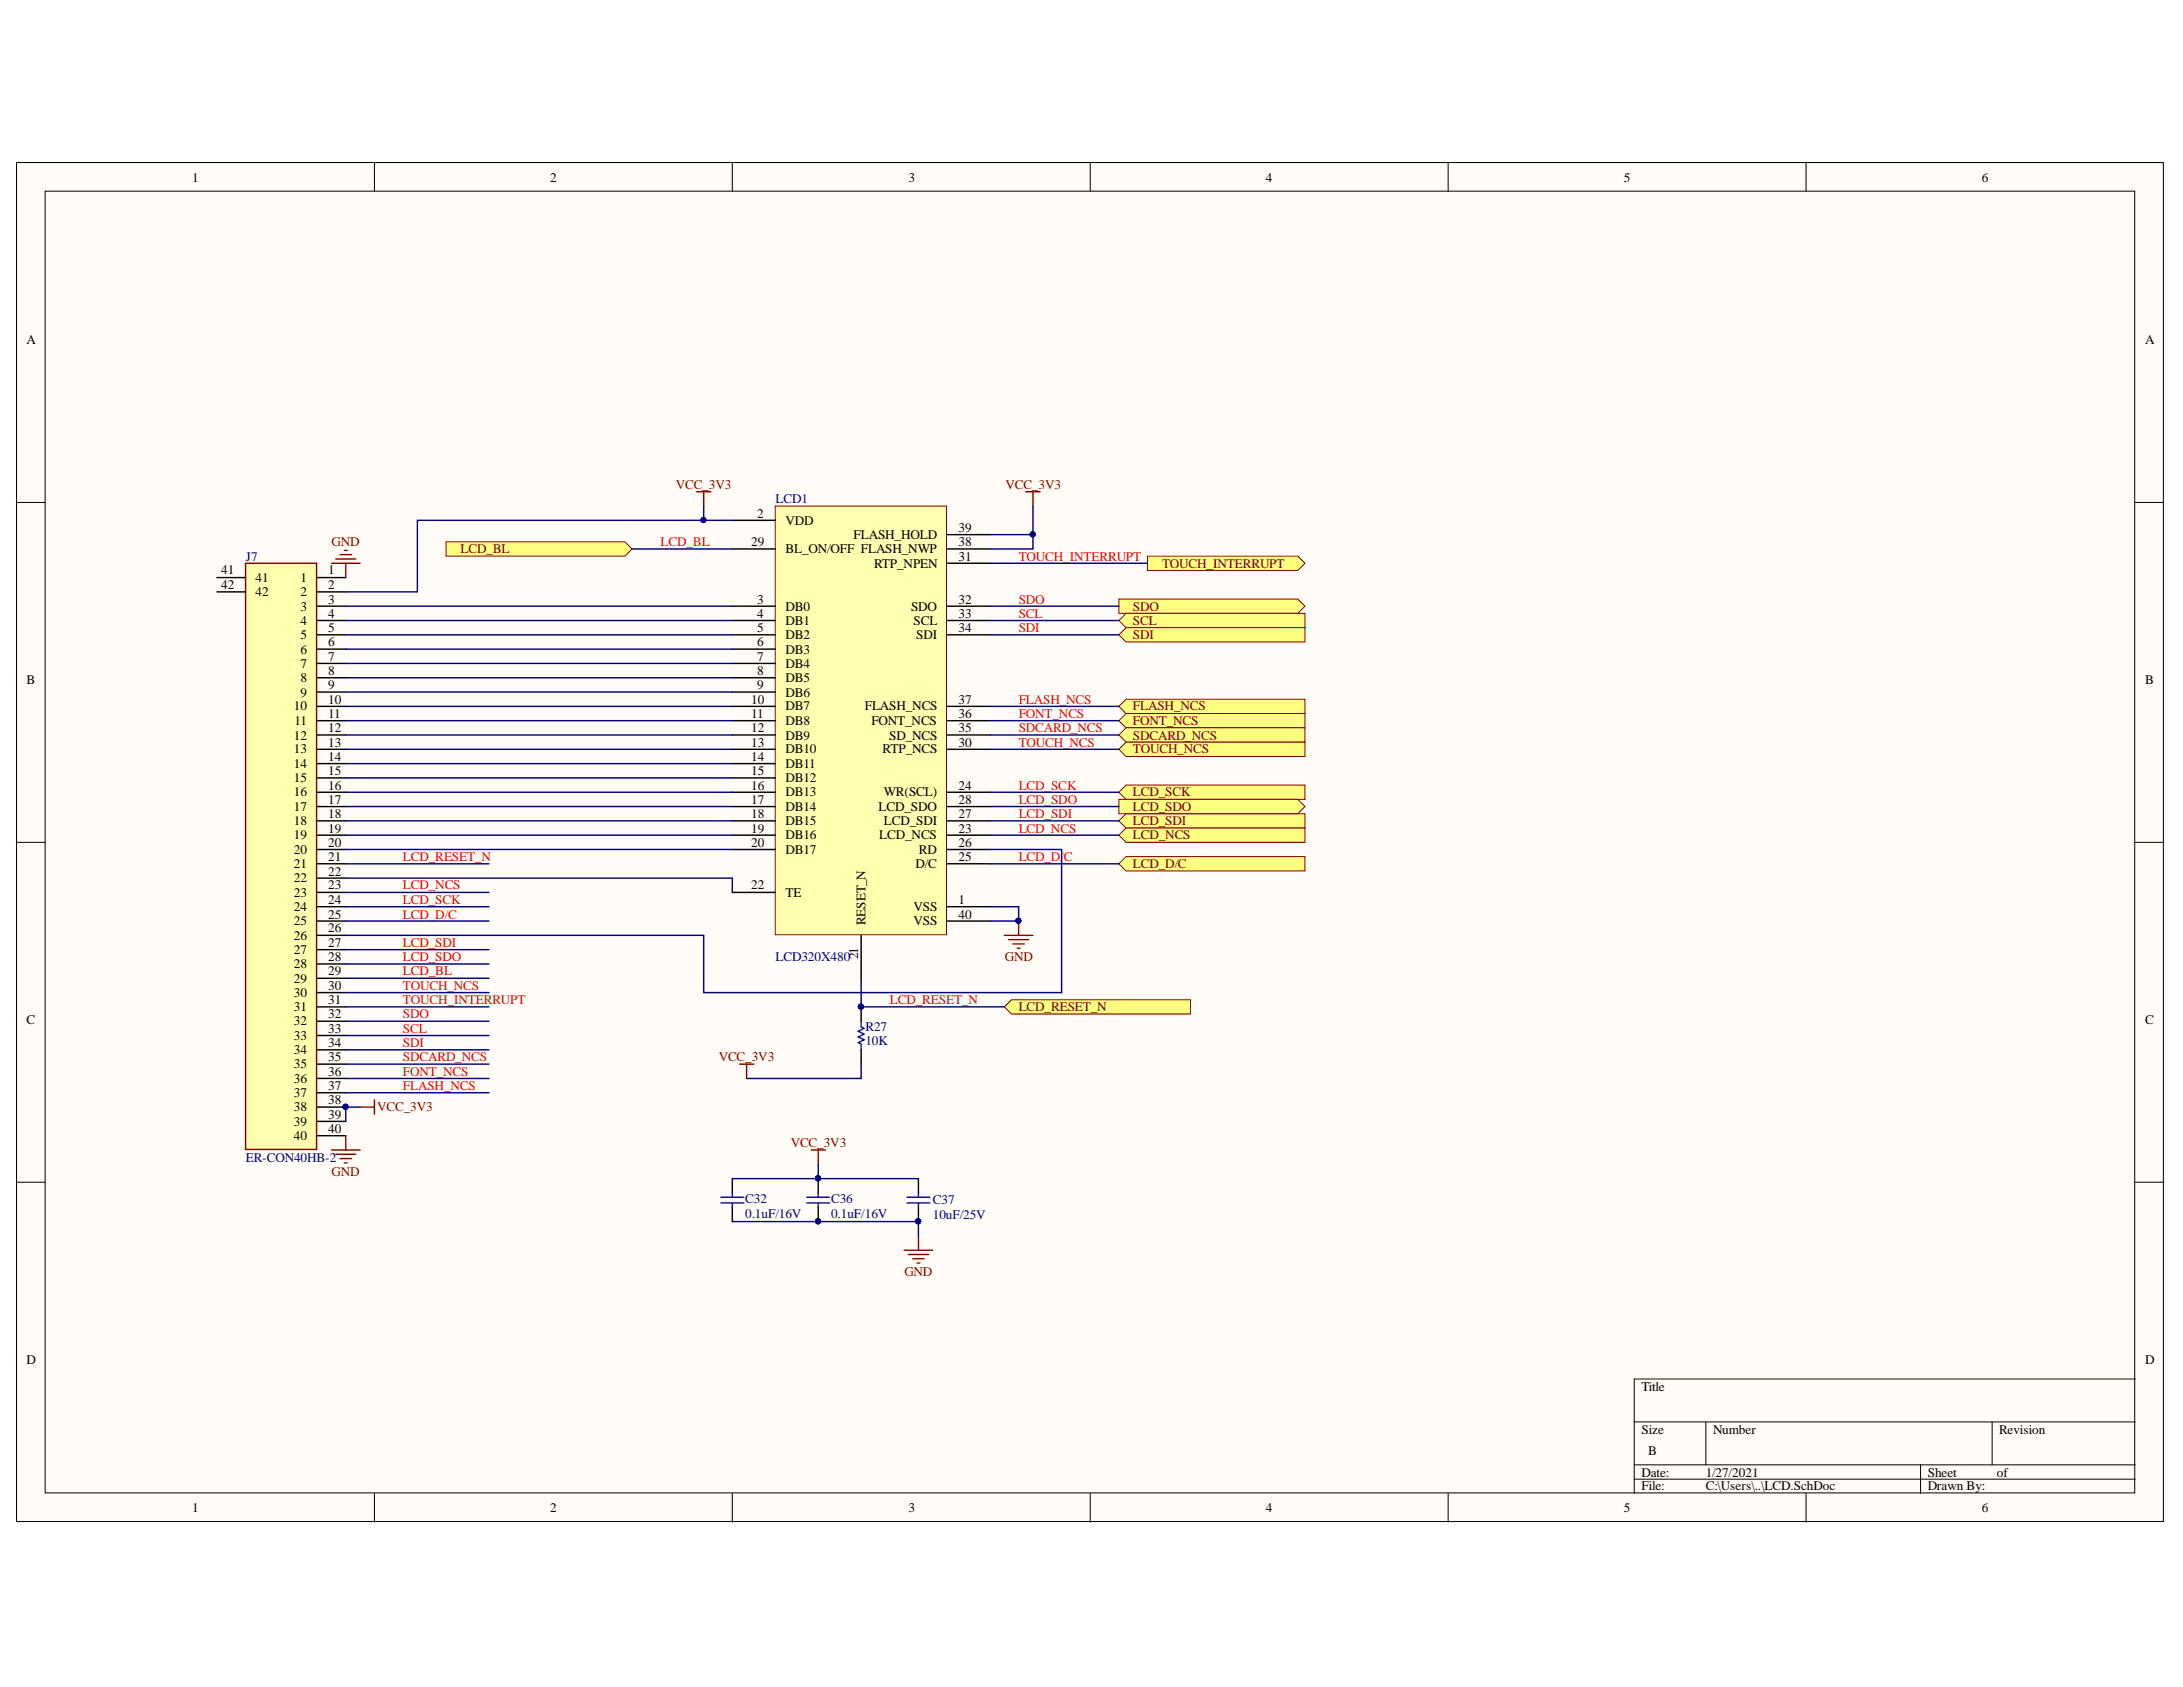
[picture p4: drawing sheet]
<svg xmlns="http://www.w3.org/2000/svg" width="279mm" height="216mm" viewBox="0 0 279 216" stroke-linecap="round" stroke-linejoin="round" font-family="sans-serif">
<defs><g id="words">
<g font-size="1.7">
<text x="24.6" y="23.2">1</text>
<text x="70.4" y="23.2">2</text>
<text x="116.3" y="23.2">3</text>
<text x="162" y="23.2">4</text>
<text x="207.8" y="23.2">5</text>
<text x="253.7" y="23.2">6</text>
<text x="3.4" y="44">A</text>
<text x="274.5" y="44">A</text>
<text x="96.1" y="69.9">29</text>
<text x="96.9" y="66.2">2</text>
<text x="100.5" y="67.2">VDD</text>
<text x="100.5" y="70.8">BL_ON/OFF FLASH_NWP</text>
<text x="109.2" y="69">FLASH_HOLD</text>
<text x="122.7" y="71.7">31</text>
<text x="122.7" y="69.9">38</text>
<text x="122.7" y="68">39</text>
<text x="28.3" y="73.5">41</text>
<text x="28.3" y="75.4">42</text>
<text x="32.7" y="74.4">41</text>
<text x="32.7" y="76.3">42</text>
<text x="38.5" y="74.4">1</text>
<text x="38.5" y="76.3">2</text>
<text x="42" y="73.5">1</text>
<text x="42" y="75.4">2</text>
<text x="42" y="77.2">3</text>
<text x="96.9" y="77.2">3</text>
<text x="111.9" y="72.7">RTP_NPEN</text>
<text x="122.7" y="77.2">32</text>
<text x="38.5" y="78.2">3</text>
<text x="38.5" y="79.9">4</text>
<text x="38.5" y="81.8">5</text>
<text x="38.5" y="83.7">6</text>
<text x="42" y="79.1">4</text>
<text x="42" y="80.9">5</text>
<text x="42" y="82.7">6</text>
<text x="96.9" y="79.1">4</text>
<text x="96.9" y="80.9">5</text>
<text x="96.9" y="82.7">6</text>
<text x="100.5" y="78.2">DB0</text>
<text x="100.5" y="79.9">DB1</text>
<text x="100.5" y="81.8">DB2</text>
<text x="100.5" y="83.7">DB3</text>
<text x="116.6" y="78.2">SDO</text>
<text x="116.9" y="79.9">SCL</text>
<text x="117.3" y="81.8">SDI</text>
<text x="122.7" y="79.1">33</text>
<text x="122.7" y="80.9">34</text>
<text x="3.4" y="87.5">B</text>
<text x="38.5" y="85.4">7</text>
<text x="38.5" y="87.3">8</text>
<text x="38.5" y="89.2">9</text>
<text x="42" y="84.6">7</text>
<text x="42" y="86.4">8</text>
<text x="42" y="88.2">9</text>
<text x="96.9" y="84.6">7</text>
<text x="96.9" y="86.4">8</text>
<text x="96.9" y="88.2">9</text>
<text x="100.5" y="85.4">DB4</text>
<text x="100.5" y="87.3">DB5</text>
<text x="100.5" y="89.2">DB6</text>
<text x="274.5" y="87.5">B</text>
<text x="37.6" y="90.9">10</text>
<text x="37.6" y="94.6">12</text>
<text x="37.7" y="92.8">11</text>
<text x="42" y="90.1">10</text>
<text x="42" y="91.9">11</text>
<text x="42" y="93.7">12</text>
<text x="42" y="95.6">13</text>
<text x="96.1" y="90.1">10</text>
<text x="96.1" y="91.9">11</text>
<text x="96.1" y="93.7">12</text>
<text x="96.1" y="95.6">13</text>
<text x="100.5" y="90.9">DB7</text>
<text x="100.5" y="92.8">DB8</text>
<text x="100.5" y="94.6">DB9</text>
<text x="110.7" y="90.9">FLASH_NCS</text>
<text x="111.5" y="92.8">FONT_NCS</text>
<text x="113.8" y="94.6">SD_NCS</text>
<text x="122.7" y="95.6">30</text>
<text x="122.7" y="93.7">35</text>
<text x="122.7" y="91.9">36</text>
<text x="122.7" y="90.1">37</text>
<text x="37.6" y="96.4">13</text>
<text x="37.6" y="98.3">14</text>
<text x="37.6" y="100.1">15</text>
<text x="37.6" y="101.9">16</text>
<text x="42" y="97.4">14</text>
<text x="42" y="99.2">15</text>
<text x="42" y="101.1">16</text>
<text x="96.1" y="97.4">14</text>
<text x="96.1" y="99.2">15</text>
<text x="96.1" y="101.1">16</text>
<text x="100.5" y="96.4">DB10</text>
<text x="100.5" y="98.3">DB11</text>
<text x="100.5" y="100.1">DB12</text>
<text x="100.5" y="101.9">DB13</text>
<text x="113" y="96.4">RTP_NCS</text>
<text x="113.1" y="101.9">WR(SCL)</text>
<text x="122.7" y="101.1">24</text>
<text x="37.6" y="103.8">17</text>
<text x="37.6" y="105.6">18</text>
<text x="37.6" y="107.4">19</text>
<text x="42" y="102.8">17</text>
<text x="42" y="104.7">18</text>
<text x="42" y="106.6">19</text>
<text x="96.1" y="102.8">17</text>
<text x="96.1" y="104.7">18</text>
<text x="96.1" y="106.6">19</text>
<text x="100.5" y="103.8">DB14</text>
<text x="100.5" y="105.6">DB15</text>
<text x="100.5" y="107.4">DB16</text>
<text x="112.5" y="103.8">LCD_SDO</text>
<text x="112.5" y="107.4">LCD_NCS</text>
<text x="113.1" y="105.6">LCD_SDI</text>
<text x="122.7" y="106.6">23</text>
<text x="122.7" y="104.7">27</text>
<text x="122.7" y="102.8">28</text>
<text x="37.6" y="109.3">20</text>
<text x="37.6" y="111.1">21</text>
<text x="37.6" y="112.9">22</text>
<text x="42" y="108.3">20</text>
<text x="42" y="110.2">21</text>
<text x="42" y="112.1">22</text>
<text x="42" y="113.8">23</text>
<text x="96.1" y="113.8">22</text>
<text x="96.1" y="108.3">20</text>
<text x="100.5" y="109.3">DB17</text>
<text x="117.2" y="111.1">D/C</text>
<text x="117.6" y="109.3">RD</text>
<text x="122.7" y="110.2">25</text>
<text x="122.7" y="108.3">26</text>
<text x="37.6" y="114.8">23</text>
<text x="37.6" y="116.6">24</text>
<text x="37.6" y="118.4">25</text>
<text x="42" y="115.7">24</text>
<text x="42" y="117.5">25</text>
<text x="42" y="119.3">26</text>
<text x="100.5" y="114.8">TE</text>
<text x="110.8" y="118.4" transform="rotate(-90 110.8 118.4)">RESET_N</text>
<text x="116.9" y="116.6">VSS</text>
<text x="116.9" y="118.4">VSS</text>
<text x="122.7" y="115.7">1</text>
<text x="122.7" y="117.5">40</text>
<text x="37.6" y="120.3">26</text>
<text x="37.6" y="122.1">27</text>
<text x="37.6" y="123.9">28</text>
<text x="37.6" y="125.7">29</text>
<text x="42" y="121.2">27</text>
<text x="42" y="123">28</text>
<text x="42" y="124.8">29</text>
<text x="109.8" y="122.8" transform="rotate(-90 109.8 122.8)">21</text>
<text x="3.4" y="131">C</text>
<text x="37.6" y="127.6">30</text>
<text x="37.6" y="129.4">31</text>
<text x="37.6" y="131.2">32</text>
<text x="42" y="126.7">30</text>
<text x="42" y="128.5">31</text>
<text x="42" y="130.3">32</text>
<text x="274.5" y="131">C</text>
<text x="37.6" y="133.1">33</text>
<text x="37.6" y="134.9">34</text>
<text x="37.6" y="136.7">35</text>
<text x="42" y="132.2">33</text>
<text x="42" y="134">34</text>
<text x="42" y="135.8">35</text>
<text x="42" y="137.7">36</text>
<text x="37.6" y="138.6">36</text>
<text x="37.6" y="140.4">37</text>
<text x="37.6" y="142.2">38</text>
<text x="42" y="139.5">37</text>
<text x="42" y="141.3">38</text>
<text x="42" y="143.2">39</text>
<text x="37.6" y="144.1">39</text>
<text x="37.6" y="145.9">40</text>
<text x="42" y="145">40</text>
<text x="3.4" y="174.5">D</text>
<text x="210.1" y="178">Title</text>
<text x="274.5" y="174.5">D</text>
<text x="210.1" y="183.5">Size</text>
<text x="219.2" y="183.5">Number</text>
<text x="255.9" y="183.5">Revision</text>
<text x="210.1" y="189">Date:</text>
<text x="210.1" y="190.7">File:</text>
<text x="211" y="186.2">B</text>
<text x="218.3" y="189">1/27/2021</text>
<text x="218.3" y="190.7">C:\Users\..\LCD.SchDoc</text>
<text x="246.7" y="189">Sheet</text>
<text x="246.7" y="190.7">Drawn By:</text>
<text x="255.6" y="189">of</text>
<text x="24.6" y="193.5">1</text>
<text x="70.4" y="193.5">2</text>
<text x="116.3" y="193.5">3</text>
<text x="162" y="193.5">4</text>
<text x="207.8" y="193.5">5</text>
<text x="253.7" y="193.5">6</text>
</g>
<g font-size="1.7" fill="#800000">
<text x="86.5" y="62.5">VCC_3V3</text>
<text x="128.7" y="62.5">VCC_3V3</text>
<text x="42.4" y="69.9">GND</text>
<text x="58.9" y="70.8">LCD_BL</text>
<text x="148.7" y="72.7">TOUCH_INTERRUPT</text>
<text x="145" y="78.2">SDO</text>
<text x="145" y="79.9">SCL</text>
<text x="145" y="81.8">SDI</text>
<text x="145" y="90.9">FLASH_NCS</text>
<text x="145" y="92.8">FONT_NCS</text>
<text x="145" y="94.6">SDCARD_NCS</text>
<text x="145" y="96.4">TOUCH_NCS</text>
<text x="145" y="101.9">LCD_SCK</text>
<text x="145" y="105.6">LCD_SDI</text>
<text x="145" y="103.8">LCD_SDO</text>
<text x="145" y="107.4">LCD_NCS</text>
<text x="145" y="111.1">LCD_D/C</text>
<text x="128.6" y="123">GND</text>
<text x="130.4" y="129.4">LCD_RESET_N</text>
<text x="92" y="135.8">VCC_3V3</text>
<text x="48.3" y="142.2">VCC_3V3</text>
<text x="101.2" y="146.8">VCC_3V3</text>
<text x="42.4" y="150.5">GND</text>
<text x="115.8" y="163.3">GND</text>
</g>
<g font-size="1.7" fill="#000080">
<text x="99.3" y="64.4">LCD1</text>
<text x="31.5" y="71.7">J7</text>
<text x="99.3" y="123">LCD320X480</text>
<text x="110.8" y="132">R27</text>
<text x="110.8" y="133.8">10K</text>
<text x="31.5" y="148.7">ER-CON40HB-2</text>
<text x="95.4" y="154">C32</text>
<text x="95.4" y="155.8">0.1uF/16V</text>
<text x="106.4" y="154">C36</text>
<text x="106.4" y="155.8">0.1uF/16V</text>
<text x="119.4" y="154.1">C37</text>
<text x="119.4" y="156">10uF/25V</text>
</g>
<g font-size="1.7" fill="#f00">
<text x="84.6" y="69.9">LCD_BL</text>
<text x="130.4" y="71.7">TOUCH_INTERRUPT</text>
<text x="130.4" y="77.2">SDO</text>
<text x="130.4" y="80.9">SDI</text>
<text x="130.4" y="79.1">SCL</text>
<text x="130.4" y="90.1">FLASH_NCS</text>
<text x="130.4" y="91.9">FONT_NCS</text>
<text x="130.4" y="93.7">SDCARD_NCS</text>
<text x="130.4" y="95.6">TOUCH_NCS</text>
<text x="130.4" y="101.1">LCD_SCK</text>
<text x="130.4" y="102.8">LCD_SDO</text>
<text x="130.4" y="104.7">LCD_SDI</text>
<text x="130.4" y="106.6">LCD_NCS</text>
<text x="51.6" y="110.2">LCD_RESET_N</text>
<text x="51.6" y="113.8">LCD_NCS</text>
<text x="130.4" y="110.2">LCD_D/</text>
<text x="136.1" y="110.2">C</text>
<text x="51.6" y="115.7">LCD_SCK</text>
<text x="51.6" y="117.5">LCD_D/C</text>
<text x="51.6" y="121.2">LCD_SDI</text>
<text x="51.6" y="123">LCD_SDO</text>
<text x="51.6" y="124.8">LCD_BL</text>
<text x="51.6" y="126.7">TOUCH_NCS</text>
<text x="51.6" y="128.5">TOUCH_INTERRUPT</text>
<text x="51.6" y="130.3">SDO</text>
<text x="113.9" y="128.5">LCD_RESET_N</text>
<text x="51.6" y="134">SDI</text>
<text x="51.6" y="132.2">SCL</text>
<text x="51.6" y="135.8">SDCARD_NCS</text>
<text x="51.6" y="137.7">FONT_NCS</text>
<text x="51.6" y="139.5">FLASH_NCS</text>
</g>
</g></defs>
<g fill="#fffcf8" stroke="#000" stroke-width=".13">
<path d="M2.1 20.8h274.8v173.9h-274.8z"/>
<path d="M5.8 24.5h267.4v166.6h-267.4z"/>
</g>
<g fill="none" stroke="#000" stroke-width=".13">
<path d="M47.9 20.8v3.7M93.7 20.8v3.7M139.5 20.8v3.7M185.3 20.8v3.7M231.2 20.8v3.7M2.1 64.3h3.7M273.3 64.3h3.7M2.1 107.8h3.7M273.3 107.8h3.7M2.1 151.3h3.7M273.3 151.3h3.7M273.3 176.5h-64.1v14.6"/>
<path d="M47.9 191.1v3.7M93.7 191.1v3.7M139.5 191.1v3.7M185.3 191.1v3.7M209.2 182h64.1M209.2 187.5h64.1M209.2 189.3h64.1M218.3 182v5.5M231.2 191.1v3.7M245.8 187.5v3.6M255 182v5.5"/>
</g>
<path d="M99.2 64.8h21.9v54.8h-21.9z" fill="#ffffb0" stroke="#800000" stroke-width=".13"/>
<g fill="none" stroke="#000" stroke-width=".18">
<path d="M93.7 66.6h5.5M93.7 70.3h5.5M93.7 77.6h5.5M93.7 79.4h5.5M121.2 70.3h5.5M121.2 72.1h5.5M121.2 77.6h5.5M121.2 79.4h5.5M121.2 68.4h5.5M93.7 95.9h5.5M93.7 81.2h5.5M93.7 94.1h5.5"/>
<path d="M93.7 92.2h5.5M93.7 90.4h5.5M93.7 83.1h5.5M93.7 84.9h5.5M93.7 86.7h5.5M93.7 88.6h5.5M93.7 97.7h5.5M93.7 99.6h5.5M121.2 95.9h5.5M121.2 81.2h5.5M121.2 94.1h5.5M121.2 92.2h5.5"/>
<path d="M121.2 90.4h5.5M93.7 114.2h5.5M93.7 106.9h5.5M93.7 101.4h5.5M93.7 108.7h5.5M93.7 105.1h5.5M93.7 103.2h5.5M110.2 119.7v5.5M121.2 116h5.5M121.2 106.9h5.5M121.2 101.4h5.5M121.2 110.5h5.5"/>
<path d="M121.2 108.7h5.5M121.2 105.1h5.5M121.2 103.2h5.5M121.2 117.9h5.5"/>
</g>
<g fill="none" stroke="#800000" stroke-width=".18">
<path d="M89.1 62.9h1.9M90.1 62.9v1.9M131.3 62.9h1.8M132.2 62.9v1.9M128.5 119.7h3.7M130.4 117.9v1.8M94.6 136.2h1.9M95.6 136.2v1.8M129.1 120.3h2.6M129.6 120.8h1.5M130.2 121.4h.4M103.8 147.2h1.8"/>
<path d="M104.7 147.2v1.8M115.7 160h3.7M117.5 158.2v1.8M116.3 160.5h2.5M116.8 161.1h1.5M117.4 161.6h.3"/>
</g>
<circle cx="130.3" cy="117.8" r=".33" fill="#000080" stroke="#000080" stroke-width=".13"/>
<g fill="#ffff80" stroke="#800000" stroke-width=".13">
<path d="M146.9 71.2h19.2l.9 .9-.9 .9h-19.2z" fill-rule="evenodd"/>
<path d="M143.2 76.7h22.9l.9 .9-.9 .9h-22.9z" fill-rule="evenodd"/>
<path d="M143.2 79.4l.9-.9h22.9v1.8h-22.9z" fill-rule="evenodd"/>
<path d="M143.2 81.2l.9-.9h22.9v1.9h-22.9z" fill-rule="evenodd"/>
<path d="M143.2 90.4l.9-.9h22.9v1.8h-22.9z" fill-rule="evenodd"/>
<path d="M143.2 92.2l.9-.9h22.9v1.8h-22.9z" fill-rule="evenodd"/>
<path d="M143.2 94.1l.9-1h22.9v1.9h-22.9z" fill-rule="evenodd"/>
<path d="M143.2 95.9l.9-.9h22.9v1.8h-22.9z" fill-rule="evenodd"/>
<path d="M143.2 101.4l.9-.9h22.9v1.8h-22.9z" fill-rule="evenodd"/>
<path d="M143.2 105.1l.9-1h22.9v1.9h-22.9z" fill-rule="evenodd"/>
<path d="M143.2 102.3h22.9l.9 .9-.9 .9h-22.9z" fill-rule="evenodd"/>
<path d="M143.2 106.9l.9-.9h22.9v1.8h-22.9z" fill-rule="evenodd"/>
<path d="M143.2 110.5l.9-.9h22.9v1.9h-22.9z" fill-rule="evenodd"/>
</g>
<path d="M110.2 128.9v1.8M110.2 134.4v1.8M104.7 150.8v1.9M104.7 154.5v1.8M117.5 150.8v1.9M117.5 154.5v1.8" fill="none" stroke="#000" stroke-width=".18"/>
<g fill="#000080" stroke="#000080" stroke-width=".13">
<circle cx="110.2" cy="128.8" r=".33"/>
<circle cx="104.7" cy="150.8" r=".33"/>
<circle cx="104.7" cy="156.3" r=".33"/>
<circle cx="117.5" cy="156.3" r=".33"/>
</g>
<path d="M110.2 130.7v.7l.4 .2-.7 .4 .7 .3-.7 .4 .7 .4-.7 .3 .3 .2v.8M103.3 154h2.9M103.3 153.2h2.9M104.7 152.7v.5M104.7 154v.5M116.1 154h2.9M116.1 153.2h2.9M117.5 152.7v.5M117.5 154v.5" fill="none" stroke="#00f" stroke-width=".18"/>
<g fill="#ffff80" stroke="#800000" stroke-width=".13">
<path d="M128.5 128.9l1-1h22.9v1.9h-22.9z" fill-rule="evenodd"/>
<path d="M57.1 69.3h22.9l.9 1-.9 .9h-22.9z" fill-rule="evenodd"/>
</g>
<path d="M93.7 150.8v1.9M93.7 154.5v1.8" fill="none" stroke="#000" stroke-width=".18"/>
<path d="M92.3 154h2.9M92.3 153.2h2.9M93.7 152.7v.5M93.7 154v.5" fill="none" stroke="#00f" stroke-width=".18"/>
<path d="M31.4 72.1h9.1v75h-9.1z" fill="#ffffb0" stroke="#800000" stroke-width=".18"/>
<g fill="none" stroke="#000" stroke-width=".18">
<path d="M27.8 73.9h3.6M27.8 75.7h3.6M40.6 73.9h3.7M40.6 75.7h3.7M40.6 77.6h3.7M40.6 79.4h3.7M40.6 81.2h3.7M40.6 83.1h3.7M40.6 84.9h3.7M40.6 86.7h3.7M40.6 88.6h3.7M40.6 90.4h3.7"/>
<path d="M40.6 92.2h3.7M40.6 94.1h3.7M40.6 95.9h3.7M40.6 97.7h3.7M40.6 99.6h3.7M40.6 101.4h3.7M40.6 103.2h3.7M40.6 105.1h3.7M40.6 106.9h3.7M40.6 108.7h3.7M40.6 110.5h3.7M40.6 112.4h3.7"/>
<path d="M40.6 114.2h3.7M40.6 116h3.7M40.6 117.9h3.7M40.6 119.7h3.7M40.6 121.5h3.7M40.6 123.4h3.7M40.6 125.2h3.7M40.6 127h3.7M40.6 128.9h3.7M40.6 130.7h3.7M40.6 132.5h3.7M40.6 134.4h3.7"/>
<path d="M40.6 136.2h3.7M40.6 138h3.7M40.6 139.9h3.7M40.6 141.7h3.7M40.6 143.5h3.7M40.6 145.3h3.7"/>
</g>
<g fill="#000080" stroke="#000080" stroke-width=".13">
<circle cx="44.2" cy="141.6" r=".33"/>
<circle cx="132.2" cy="68.4" r=".33"/>
<circle cx="90" cy="66.6" r=".33"/>
<circle cx="104.7" cy="156.3" r=".33"/>
<circle cx="117.5" cy="156.3" r=".33"/>
<circle cx="104.7" cy="150.8" r=".33"/>
<circle cx="110.2" cy="128.8" r=".33"/>
<circle cx="130.3" cy="117.8" r=".33"/>
</g>
<g fill="none" stroke="#000080" stroke-width=".18">
<path d="M44.3 79.4h49.4M44.3 77.6h49.4M80.9 70.3h12.8M90.1 64.8v1.8h3.6M90.1 66.6h-36.7v9.1h-9.1M126.7 79.4h16.5M126.7 77.6h16.5M126.7 72.1h20.2M132.2 64.8v3.6h-5.5M132.2 68.4v1.9h-5.5M44.3 95.9h49.4M44.3 94.1h49.4"/>
<path d="M44.3 92.2h49.4M44.3 90.4h49.4M44.3 81.2h49.4M44.3 83.1h49.4M44.3 84.9h49.4M44.3 86.7h49.4M44.3 88.6h49.4M44.3 97.7h49.4M44.3 99.6h49.4M126.7 95.9h16.5M126.7 94.1h16.5M126.7 92.2h16.5"/>
<path d="M126.7 90.4h16.5M126.7 81.2h16.5M44.3 112.4h49.4v1.8M44.3 110.5h18.3M44.3 106.9h49.4M44.3 105.1h49.4M44.3 103.2h49.4M44.3 101.4h49.4M44.3 108.7h49.4M44.3 117.9h18.3M44.3 116h18.3M44.3 114.2h18.3"/>
<path d="M126.7 116h3.7v1.9h-3.7M126.7 108.7h9.2v18.3h-45.8v-7.3h-45.8M126.7 110.5h16.5M126.7 106.9h16.5M126.7 105.1h16.5M126.7 103.2h16.5M126.7 101.4h16.5M44.3 139.9h18.3M44.3 138h18.3M44.3 136.2h18.3M44.3 134.4h18.3M44.3 132.5h18.3"/>
<path d="M44.3 130.7h18.3M44.3 128.9h18.3M44.3 127h18.3M44.3 125.2h18.3M44.3 123.4h18.3M44.3 121.5h18.3M110.2 136.2v1.8h-14.6M110.2 125.2v3.7h18.3M46.1 141.7h-1.8v1.8M93.7 156.3h23.8v1.9M93.7 150.8h11M104.7 149v1.8h12.8"/>
</g>
<path d="M42.4 72.1h3.7M43 71.5h2.5M43.5 71h1.5M44.1 70.4h.3M44.3 72.1v1.8M42.4 147.2h3.7M43 147.7h2.5M43.5 148.3h1.5M44.1 148.8h.3M44.3 145.3v1.9M46.1 141.7h1.8M47.9 140.8v1.8" fill="none" stroke="#800000" stroke-width=".18"/>
<use href="#words"/>
</svg>
